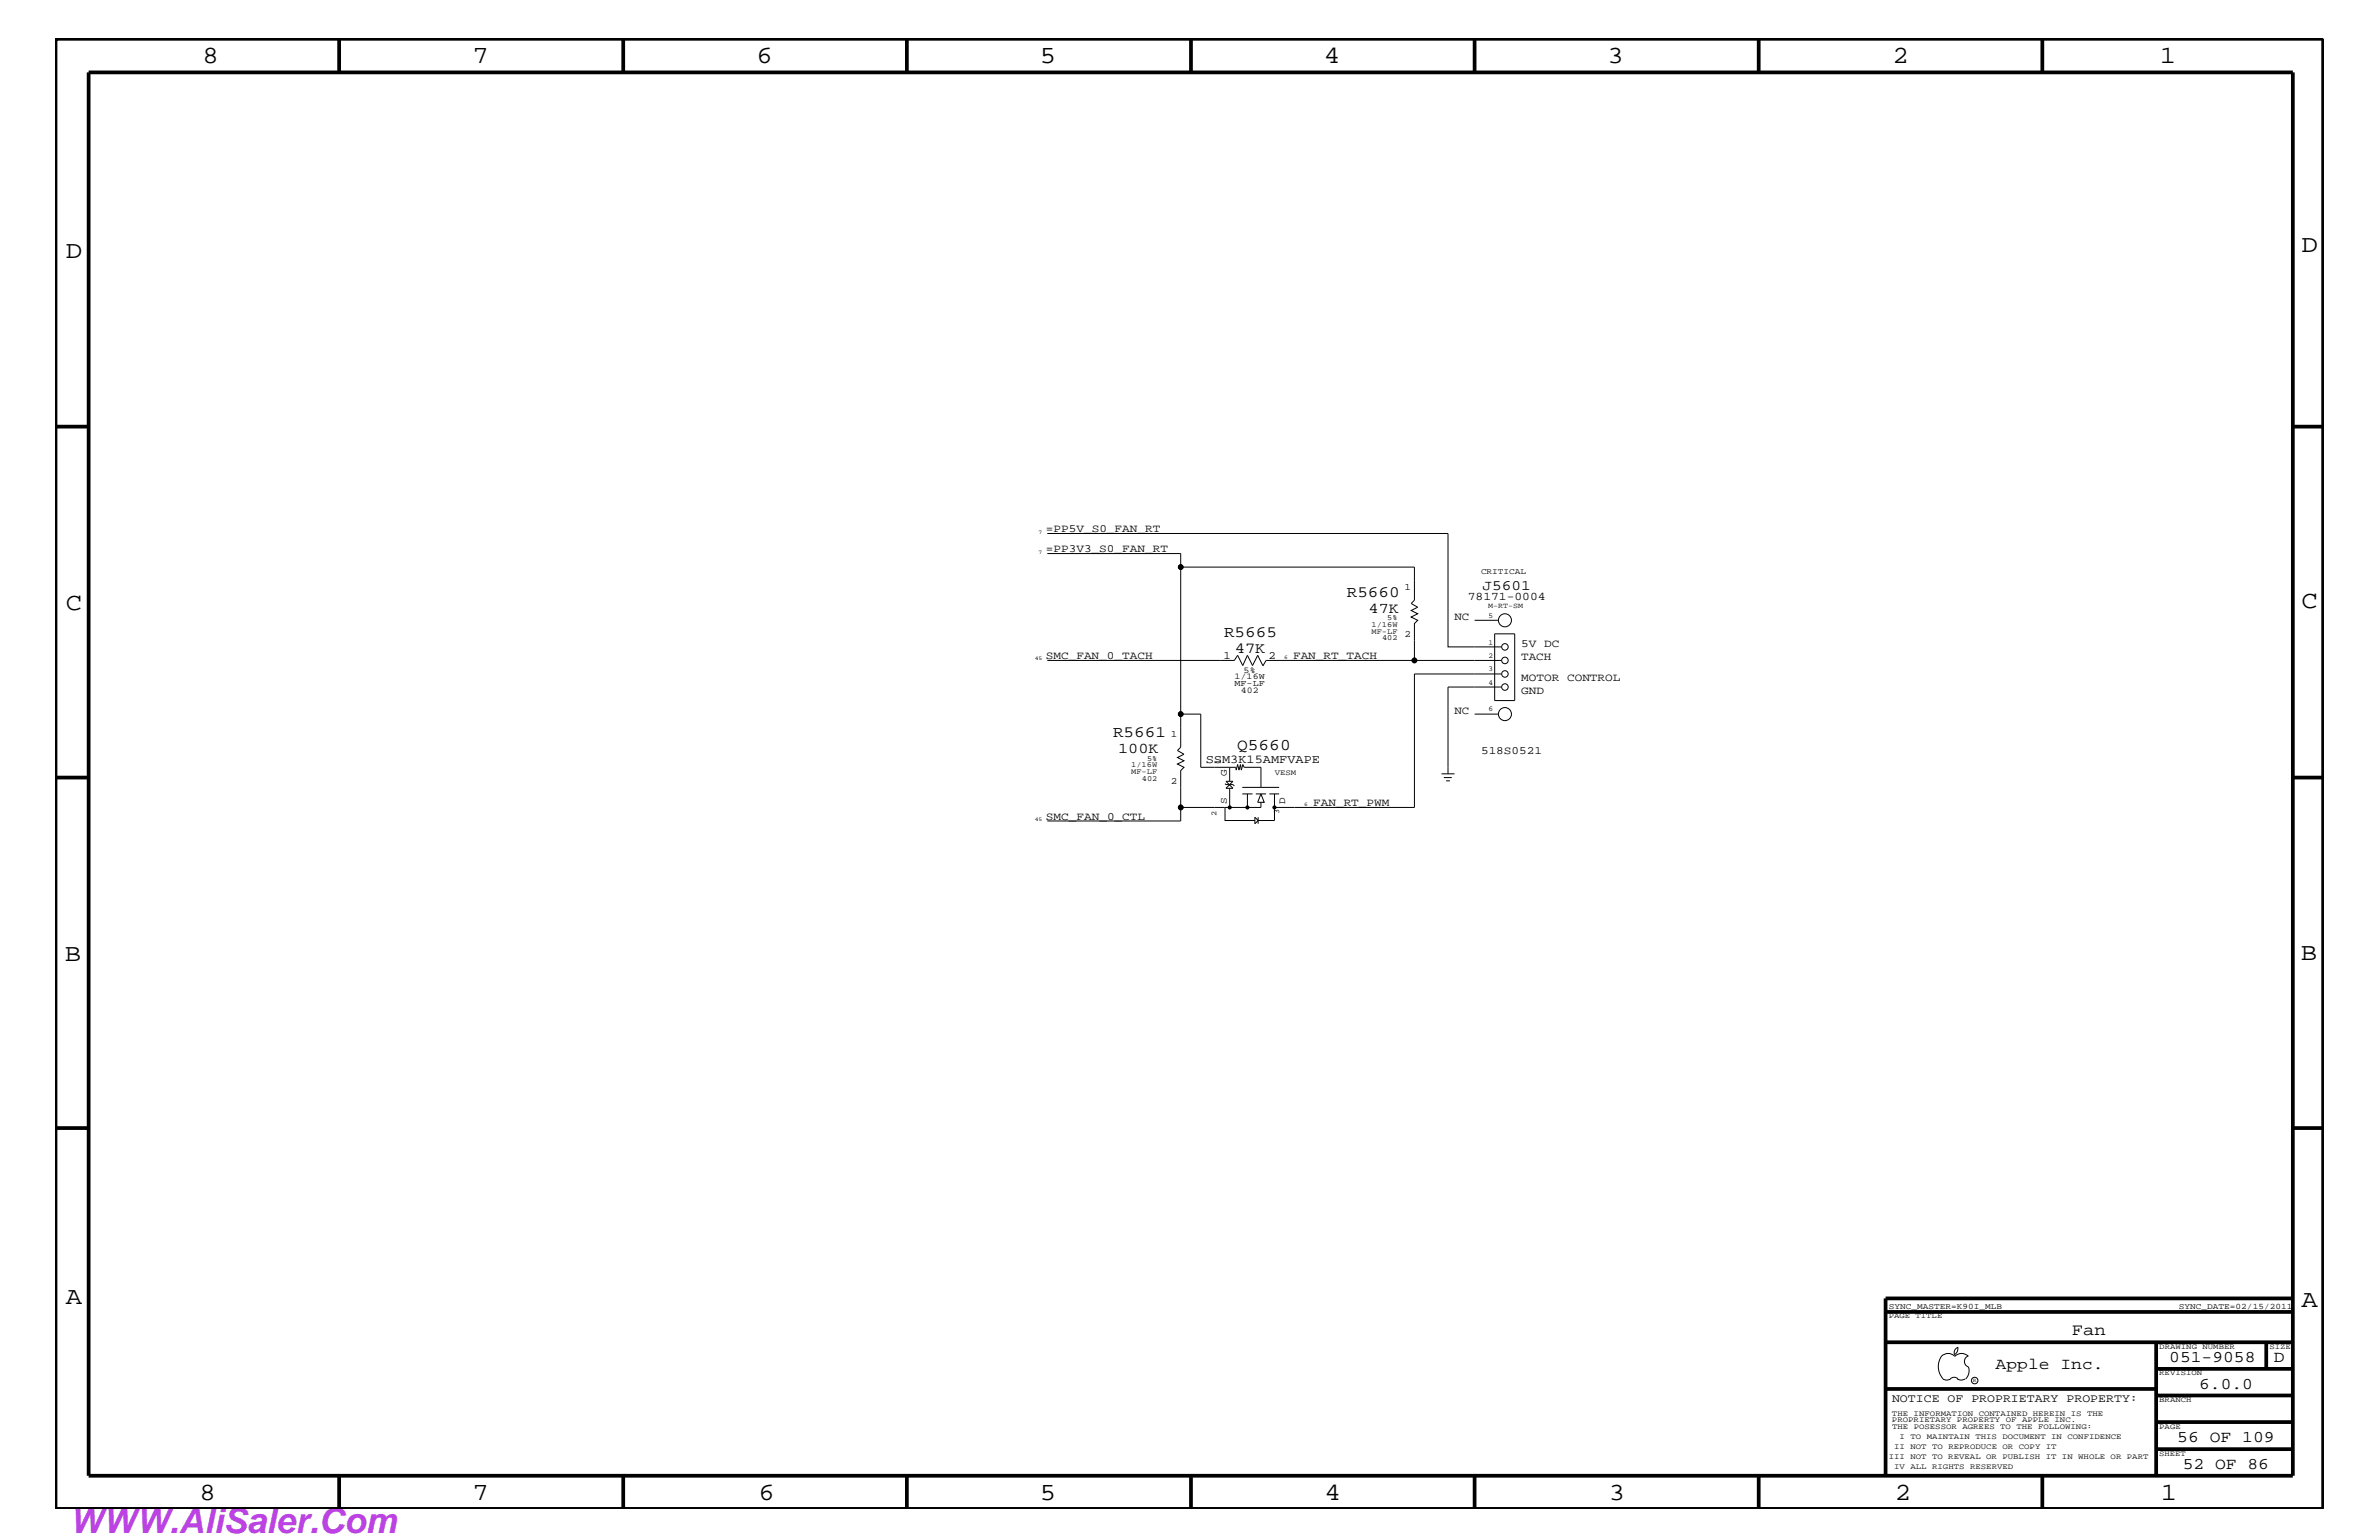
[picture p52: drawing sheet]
<svg xmlns="http://www.w3.org/2000/svg" width="432mm" height="279mm" viewBox="0 0 432 279" stroke-linecap="round" stroke-linejoin="round" font-family="sans-serif">
<defs><g id="words">
<text font-size="6.3" fill="#bd42e3" x="12.7" y="278.1">WWW.AliSaler.Com</text>
<g font-size="4.5">
<text x="36.7" y="11.5">8</text>
<text x="85.8" y="11.5">7</text>
<text x="137.3" y="11.5">6</text>
<text x="188.7" y="11.5">5</text>
<text x="240.3" y="11.5">4</text>
<text x="291.8" y="11.5">3</text>
<text x="343.5" y="11.5">2</text>
<text x="392" y="11.5">1</text>
<text x="11.9" y="46.8">D</text>
<text x="417.8" y="45.7">D</text>
<text x="11.9" y="110.6">C</text>
<text x="417.8" y="110.3">C</text>
<text x="11.8" y="174.3">B</text>
<text x="417.6" y="174.2">B</text>
<text x="11.9" y="236.7">A</text>
<text x="417.8" y="237.1">A</text>
<text x="36.2" y="272.1">8</text>
<text x="85.8" y="272.1">7</text>
<text x="137.7" y="272.1">6</text>
<text x="188.7" y="272.1">5</text>
<text x="240.4" y="272.1">4</text>
<text x="292" y="272.1">3</text>
<text x="343.9" y="272.1">2</text>
<text x="392.2" y="272.1">1</text>
</g>
<g font-size="3">
<text x="224.5" y="136.1">Q5660</text>
<text x="376.1" y="242.3">Fan</text>
<text x="362.2" y="248.4">Apple Inc.</text>
<text x="393.7" y="247.1">051-9058</text>
<text x="399.2" y="252">6.0.0</text>
<text x="412.7" y="247.1">D</text>
<text x="395.2" y="261.6">56 OF 109</text>
<text x="396.2" y="266.6">52 OF 86</text>
</g>
<g font-size="2.9">
<text x="244.4" y="108.2">R5660</text>
<text x="222.2" y="115.6">R5665</text>
<text x="202" y="133.6">R5661</text>
</g>
<text font-size="2.8" x="224.1" y="118.5">47K</text>
<g font-size="2.7">
<text x="248.4" y="111.2">47K</text>
<text x="203" y="136.7">100K</text>
</g>
<text font-size="2.6" x="269.1" y="107">J5601</text>
<text font-size="2.2" x="218.9" y="138.4">SSM3K15AMFVAPE</text>
<g font-size="2.1">
<text x="266.4" y="108.9">78171-0004</text>
<text x="343.4" y="254.4">NOTICE OF PROPRIETARY PROPERTY:</text>
</g>
<g font-size="2">
<text x="189.8" y="96.5">=PP5V_S0_FAN_RT</text>
<text x="189.8" y="100.2">=PP3V3_S0_FAN_RT</text>
<text x="264" y="112.6">NC</text>
<text x="189.8" y="119.6">SMC_FAN_0_TACH</text>
<text x="222.1" y="119.5">1</text>
<text x="230.2" y="119.5">2</text>
<text x="234.7" y="119.6">FAN_RT_TACH</text>
<text x="276.1" y="117.4">5V DC</text>
<text x="276.1" y="119.8">TACH</text>
<text x="276.1" y="125.9">GND</text>
<text x="276.1" y="123.5">MOTOR CONTROL</text>
<text x="264" y="129.6">NC</text>
<text x="268.8" y="136.8">518S0521</text>
<text x="189.8" y="148.7">SMC_FAN_0_CTL</text>
<text x="238.3" y="146.2">FAN_RT_PWM</text>
</g>
<g font-size="1.8">
<text x="254.9" y="107.1">1</text>
<text x="254.9" y="115.6">2</text>
<text x="212.5" y="133.8">1</text>
<text x="212.5" y="142.3">2</text>
<text x="222.7" y="140.8" transform="rotate(-90 222.7 140.8)">G</text>
<text x="222.7" y="145.9" transform="rotate(-90 222.7 145.9)">S</text>
<text x="233.3" y="145.9" transform="rotate(-90 233.3 145.9)">D</text>
</g>
<g font-size="1.6">
<text x="224.1" y="124.4">MF-LF</text>
<text x="224.1" y="123.2">1/16W</text>
<text x="225.2" y="125.7">402</text>
<text x="225.7" y="122">5%</text>
</g>
<g font-size="1.5">
<text x="268.8" y="104.1">CRITICAL</text>
<text x="342.8" y="237.4">SYNC_MASTER=K90I_MLB</text>
<text x="395.5" y="237.4">SYNC_DATE=02/15/2011</text>
</g>
<g font-size="1.4">
<text x="248.9" y="113.7">1/16W</text>
<text x="251.8" y="112.6">5%</text>
<text x="270.1" y="110.3">M-RT-SM</text>
<text x="270.2" y="112">5</text>
<text x="248.9" y="115">MF-LF</text>
<text x="250.9" y="116.2">402</text>
<text x="270.2" y="119.3">2</text>
<text x="270.2" y="117">1</text>
<text x="270.2" y="124.2">4</text>
<text x="270.2" y="121.8">3</text>
<text x="270.2" y="129.1">6</text>
<text x="205.3" y="140.4">MF-LF</text>
<text x="205.3" y="139.2">1/16W</text>
<text x="207.3" y="141.7">402</text>
<text x="208.2" y="138">5%</text>
<text x="221.6" y="138.6" transform="rotate(-90 221.6 138.6)">1</text>
<text x="231.4" y="140.6">VESM</text>
<text x="220.8" y="148" transform="rotate(-90 220.8 148)">2</text>
<text x="232.2" y="147.8" transform="rotate(-90 232.2 147.8)">3</text>
<text x="342.8" y="239.2">PAGE TITLE</text>
<text x="391.9" y="244.7">DRAWING NUMBER</text>
<text x="411.9" y="244.7">SIZE</text>
<text x="391.9" y="249.5">REVISION</text>
<text x="343.4" y="256.8">THE INFORMATION CONTAINED HEREIN IS THE</text>
<text x="391.9" y="254.4">BRANCH</text>
<text x="343.4" y="258">PROPRIETARY PROPERTY OF APPLE INC.</text>
<text x="343.4" y="259.3">THE POSESSOR AGREES TO THE FOLLOWING:</text>
<text x="343.8" y="262.9">II NOT TO REPRODUCE OR COPY IT</text>
<text x="344.8" y="261.1">I TO MAINTAIN THIS DOCUMENT IN CONFIDENCE</text>
<text x="391.9" y="259.3">PAGE</text>
<text x="342.8" y="264.7">III NOT TO REVEAL OR PUBLISH IT IN WHOLE OR PART</text>
<text x="343.8" y="266.6">IV ALL RIGHTS RESERVED</text>
<text x="391.9" y="264.1">SHEET</text>
</g>
<g font-size="1">
<text x="188.5" y="100.4">7</text>
<text x="188.5" y="96.8">7</text>
<text x="187.8" y="119.8">45</text>
<text x="233.1" y="119.6">6</text>
<text x="187.8" y="149">45</text>
<text x="236.7" y="146.2">6</text>
<text x="358.1" y="250.7">R</text>
</g>
</g></defs>
<g fill="none" stroke="#000" stroke-width=".18">
<path d="M190.1 96.8h72.7v20.6h9.7M190.1 100.4h24.2v35.2l-.6 .6 1.2 .6-1.2 .6 1.2 .6-1.2 .6 1.2 .6-.6 .6v6.7h14.6v-.9M190.1 119.8h33.9l.6-.9 1 1.9 .8-1.9 .9 1.9 1-1.9 .9 1.9M214.3 102.9h42.4v6l-.6 .6 1.2 .7-1.2 .6 1.2 .6-1.2 .5 1.2 .6-.6 .6v6.7h15.8M256.7 119.8h-26.9l-.6 1M267.6 112.5h4.3M271.3 115h3.6v12.1h-3.6zM214.3 129.6h3.6v9.6h6.4l.1 .5 .2-1 .3 1 .2-1 .2 1 .3-1 .2 .5h3.1v3.7M223.2 139.2v2.6M267.6 129.6h4.3M272.5 124.6h-9.7v15.8M272.5 122.3h-15.8v24.2h-25.4"/>
<path d="M214.3 146.5v2.4h-24.2M222.3 146.5v2.4h5.5M222.3 142.2l.2 .1h1.3l.2 .3M222.5 141.8l1.3 1.2h-1.3l1.3-1.2zM223.2 143v3.5M225.5 144h1.8M225.5 142.9h6.7M226.4 144v2.5M227.8 148.3l.6 .6-.6 .6zM227.9 144h1.9M228.4 148.3v1.2M228.9 144l.6 1.6h-1.2z"/>
<path d="M230.4 144h1.8M231.3 144v4.9h-2.9M261.6 140.4h2.4M262.1 141.1h1.4M262.5 141.7h.7M352.4 246.1a1.69 1.69 0 0 1 2.4 0M352.4 246a3.3 3.3 0 0 0 .3 4.1M352.6 250.2l.7 .2 .7-.2M354 250.2l.7-.3 .7 .3M354.8 246.1a1.69 1.69 0 0 1 2.5 0M355.3 250.2l.7 .2 .7-.2M355.3 244.4l.1 .3a1.18 1.18 0 0 1-.6 1"/>
<path d="M355.4 244.4a.99 .99 0 0 0-.6 1.4M357.2 246a1.04 1.04 0 0 0-.6 1 1.04 1.04 0 0 0 .6 1M357.3 248l.1 .7a2.11 2.11 0 0 1-.6 1.5"/>
<circle cx="214.3" cy="102.9" r=".42"/>
<circle cx="256.7" cy="119.8" r=".42"/>
<circle cx="273.2" cy="112.5" r="1.19"/>
<circle cx="273.2" cy="119.8" r=".59"/>
<circle cx="273.2" cy="117.4" r=".59"/>
<circle cx="214.3" cy="129.6" r=".42"/>
<circle cx="273.2" cy="129.6" r="1.19"/>
<circle cx="273.2" cy="122.3" r=".59"/>
<circle cx="273.2" cy="124.6" r=".59"/>
<circle cx="214.3" cy="146.5" r=".42"/>
<circle cx="223.2" cy="146.5" r=".25"/>
<circle cx="226.4" cy="146.5" r=".25"/>
<circle cx="231.3" cy="146.5" r=".25"/>
<circle cx="358.4" cy="250.5" r=".59"/>
</g>
<g fill="#000">
<circle cx="214.3" cy="102.9" r=".42"/>
<circle cx="256.7" cy="119.8" r=".42"/>
<circle cx="214.3" cy="129.6" r=".42"/>
<circle cx="214.3" cy="146.5" r=".42"/>
<circle cx="223.2" cy="146.5" r=".25"/>
<circle cx="226.4" cy="146.5" r=".25"/>
<circle cx="231.3" cy="146.5" r=".25"/>
</g>
<g fill="none" stroke="#000" stroke-width=".68" stroke-linecap="butt">
<path d="M10.1 7h411.6v266.8h-411.6zM16.1 13.1h400.1v254.6h-400.1zM61.6 7v6.1M113.1 7v6.1M164.6 7v6.1M216.2 7v6.1M267.6 7v6.1M319.2 7v6.1M370.7 7v6.1M10.1 77.4h6M416.2 77.4h5.5M10.1 141.1h6"/>
<path d="M416.2 141.1h5.5M10.1 204.7h6M416.2 204.7h5.5M342.2 238h74M416.2 235.6h-74v32.1M342.2 252h49.2M342.2 243.5h74M391.4 258h24.8M391.4 253.2h24.8M391.4 248.4h24.8M391.4 243.5v24.2M411.3 243.5v4.9"/>
<path d="M61.6 267.7v6.1M113.1 267.7v6.1M164.6 267.7v6.1M216.2 268v5.8M267.6 267.7v6.1M319.2 267.7v6.1M370.7 267.7v6.1M391.4 262.9h24.8"/>
</g>
<use href="#words"/>
</svg>
